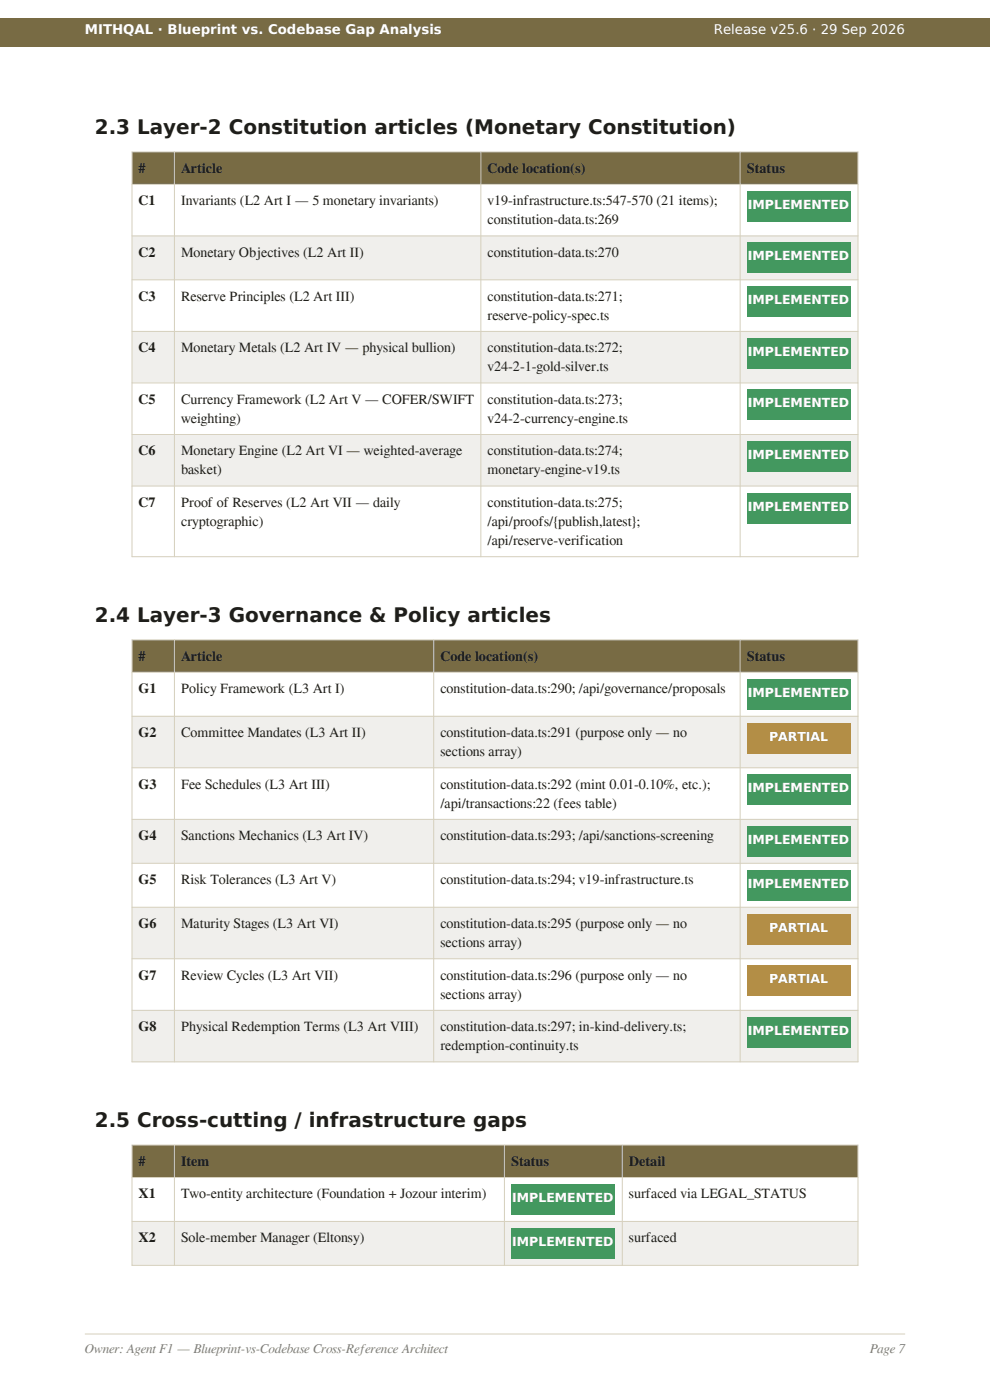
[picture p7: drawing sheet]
<svg xmlns="http://www.w3.org/2000/svg" width="210mm" height="297mm" viewBox="0 0 210 297" stroke-linecap="round" stroke-linejoin="round" font-family="sans-serif">
<defs><g id="words">
<g font-size="4.2" fill="#1e1e1b">
<text x="20.1" y="28.3">2.3 Layer-2 Constitution articles (Monetary Constitution)</text>
<text x="20.1" y="131.9">2.4 Layer-3 Governance &amp; Policy articles</text>
<text x="20.1" y="239">2.5 Cross-cutting / infrastructure gaps</text>
</g>
<g font-size="3" fill="#1e1e1b">
<text x="29.4" y="36.6">#</text>
<text x="38.4" y="36.6">Article</text>
<text x="103.4" y="36.6">Code location(s)</text>
<text x="158.4" y="36.6">Status</text>
<text x="29.4" y="43.5">C1</text>
<text x="38.4" y="43.5">Invariants (L2 Art I — 5 monetary invariants)</text>
<text x="103.4" y="43.5">v19-infrastructure.ts:547-570 (21 items);</text>
<text x="103.4" y="47.6">constitution-data.ts:269</text>
<text x="29.4" y="54.5">C2</text>
<text x="38.4" y="54.5">Monetary Objectives (L2 Art II)</text>
<text x="103.4" y="54.5">constitution-data.ts:270</text>
<text x="29.4" y="63.8">C3</text>
<text x="38.4" y="63.8">Reserve Principles (L2 Art III)</text>
<text x="103.4" y="63.8">constitution-data.ts:271;</text>
<text x="103.4" y="67.8">reserve-policy-spec.ts</text>
<text x="29.4" y="74.7">C4</text>
<text x="38.4" y="74.7">Monetary Metals (L2 Art IV — physical bullion)</text>
<text x="103.4" y="74.7">constitution-data.ts:272;</text>
<text x="103.4" y="78.8">v24-2-1-gold-silver.ts</text>
<text x="29.4" y="85.6">C5</text>
<text x="38.4" y="85.6">Currency Framework (L2 Art V — COFER/SWIFT</text>
<text x="38.4" y="89.7">weighting)</text>
<text x="103.4" y="85.6">constitution-data.ts:273;</text>
<text x="103.4" y="89.7">v24-2-currency-engine.ts</text>
<text x="29.4" y="96.6">C6</text>
<text x="38.4" y="96.6">Monetary Engine (L2 Art VI — weighted-average</text>
<text x="38.4" y="100.6">basket)</text>
<text x="103.4" y="96.6">constitution-data.ts:274;</text>
<text x="103.4" y="100.6">monetary-engine-v19.ts</text>
<text x="29.4" y="107.5">C7</text>
<text x="38.4" y="107.5">Proof of Reserves (L2 Art VII — daily</text>
<text x="103.4" y="107.5">constitution-data.ts:275;</text>
<text x="38.4" y="111.6">cryptographic)</text>
<text x="103.4" y="111.6">/api/proofs/{publish,latest};</text>
<text x="103.4" y="115.6">/api/reserve-verification</text>
<text x="29.4" y="140.2">#</text>
<text x="38.4" y="140.2">Article</text>
<text x="93.4" y="140.2">Code location(s)</text>
<text x="158.4" y="140.2">Status</text>
<text x="29.4" y="147">G1</text>
<text x="38.4" y="147">Policy Framework (L3 Art I)</text>
<text x="93.4" y="147">constitution-data.ts:290; /api/governance/proposals</text>
<text x="29.4" y="156.4">G2</text>
<text x="38.4" y="156.4">Committee Mandates (L3 Art II)</text>
<text x="93.4" y="156.4">constitution-data.ts:291 (purpose only — no</text>
<text x="93.4" y="160.4">sections array)</text>
<text x="29.4" y="167.3">G3</text>
<text x="38.4" y="167.3">Fee Schedules (L3 Art III)</text>
<text x="93.4" y="167.3">constitution-data.ts:292 (mint 0.01-0.10%, etc.);</text>
<text x="93.4" y="171.4">/api/transactions:22 (fees table)</text>
<text x="29.4" y="178.2">G4</text>
<text x="38.4" y="178.2">Sanctions Mechanics (L3 Art IV)</text>
<text x="93.4" y="178.2">constitution-data.ts:293; /api/sanctions-screening</text>
<text x="29.4" y="187.6">G5</text>
<text x="38.4" y="187.6">Risk Tolerances (L3 Art V)</text>
<text x="93.4" y="187.6">constitution-data.ts:294; v19-infrastructure.ts</text>
<text x="29.4" y="196.9">G6</text>
<text x="38.4" y="196.9">Maturity Stages (L3 Art VI)</text>
<text x="93.4" y="196.9">constitution-data.ts:295 (purpose only — no</text>
<text x="93.4" y="200.9">sections array)</text>
<text x="29.4" y="207.8">G7</text>
<text x="38.4" y="207.8">Review Cycles (L3 Art VII)</text>
<text x="93.4" y="207.8">constitution-data.ts:296 (purpose only — no</text>
<text x="93.4" y="211.9">sections array)</text>
<text x="29.4" y="218.7">G8</text>
<text x="38.4" y="218.7">Physical Redemption Terms (L3 Art VIII)</text>
<text x="93.4" y="218.7">constitution-data.ts:297; in-kind-delivery.ts;</text>
<text x="93.4" y="222.8">redemption-continuity.ts</text>
<text x="29.4" y="247.3">#</text>
<text x="38.4" y="247.3">Item</text>
<text x="108.4" y="247.3">Status</text>
<text x="133.4" y="247.3">Detail</text>
<text x="29.4" y="254.2">X1</text>
<text x="38.4" y="254.2">Two-entity architecture (Foundation + Jozour interim)</text>
<text x="133.4" y="254.2">surfaced via LEGAL_STATUS</text>
<text x="29.4" y="263.5">X2</text>
<text x="38.4" y="263.5">Sole-member Manager (Eltonsy)</text>
<text x="133.4" y="263.5">surfaced</text>
</g>
<g font-size="2.8" fill="#fff">
<text x="18" y="7.2">MITHQAL · Blueprint vs. Codebase Gap Analysis</text>
<text x="151.4" y="7.2">Release v25.6 · 29 Sep 2026</text>
</g>
<g font-size="2.8" fill="#7f7d76">
<text x="18" y="287">Owner: Agent F1 — Blueprint-vs-Codebase Cross-Reference Architect</text>
<text x="184.5" y="287">Page 7</text>
</g>
<g font-size="2.6" fill="#fff">
<text x="158.7" y="44.3">IMPLEMENTED</text>
<text x="158.7" y="55.2">IMPLEMENTED</text>
<text x="158.7" y="64.6">IMPLEMENTED</text>
<text x="158.7" y="75.5">IMPLEMENTED</text>
<text x="158.7" y="86.4">IMPLEMENTED</text>
<text x="158.7" y="97.4">IMPLEMENTED</text>
<text x="158.7" y="108.3">IMPLEMENTED</text>
<text x="158.7" y="147.8">IMPLEMENTED</text>
<text x="163.1" y="157.1">PARTIAL</text>
<text x="158.7" y="168.1">IMPLEMENTED</text>
<text x="158.7" y="179">IMPLEMENTED</text>
<text x="158.7" y="188.3">IMPLEMENTED</text>
<text x="163.1" y="197.7">PARTIAL</text>
<text x="163.1" y="208.6">PARTIAL</text>
<text x="158.7" y="219.5">IMPLEMENTED</text>
<text x="108.7" y="255">IMPLEMENTED</text>
<text x="108.7" y="264.3">IMPLEMENTED</text>
</g>
</g></defs>
<path d="M0 4h210v6h-210z" fill-rule="evenodd" fill="#786b44"/>
<path d="M18 283h174" fill="none" stroke="#d5cfbc" stroke-width=".21"/>
<path d="M28 32.2h154v6.9h-154z" fill-rule="evenodd" fill="#786b44"/>
<path d="M28 39.1h154v10.9h-154z" fill-rule="evenodd" fill="#fff"/>
<path d="M28 50h154v9.4h-154z" fill-rule="evenodd" fill="#f0efec"/>
<path d="M28 59.4h154v10.9h-154z" fill-rule="evenodd" fill="#fff"/>
<path d="M28 70.3h154v10.9h-154z" fill-rule="evenodd" fill="#f0efec"/>
<path d="M28 81.2h154v11h-154z" fill-rule="evenodd" fill="#fff"/>
<path d="M28 92.2h154v10.9h-154z" fill-rule="evenodd" fill="#f0efec"/>
<path d="M28 103.1h154v15h-154z" fill-rule="evenodd" fill="#fff"/>
<g fill="#43985f">
<path d="M158.4 40.5h22v6.5h-22z" fill-rule="evenodd"/>
<path d="M158.4 51.5h22v6.5h-22z" fill-rule="evenodd"/>
<path d="M158.4 60.8h22v6.5h-22z" fill-rule="evenodd"/>
<path d="M158.4 71.7h22v6.5h-22z" fill-rule="evenodd"/>
<path d="M158.4 82.7h22v6.5h-22z" fill-rule="evenodd"/>
<path d="M158.4 93.6h22v6.5h-22z" fill-rule="evenodd"/>
<path d="M158.4 104.5h22v6.5h-22z" fill-rule="evenodd"/>
</g>
<path d="M28 32.2h154v85.9h-154zM28 39.1h154M37 32.2v85.9M102 32.2v85.9M157 32.2v85.9M28 50h154M28 59.4h154M28 70.3h154M28 81.2h154M28 92.2h154M28 103.1h154" fill="none" stroke="#d5cfbc" stroke-width=".21"/>
<path d="M28 135.7h154v6.9h-154z" fill-rule="evenodd" fill="#786b44"/>
<path d="M28 142.6h154v9.3h-154z" fill-rule="evenodd" fill="#fff"/>
<path d="M28 151.9h154v11h-154z" fill-rule="evenodd" fill="#f0efec"/>
<path d="M28 162.9h154v10.9h-154z" fill-rule="evenodd" fill="#fff"/>
<path d="M28 173.8h154v9.3h-154z" fill-rule="evenodd" fill="#f0efec"/>
<path d="M28 183.1h154v9.4h-154z" fill-rule="evenodd" fill="#fff"/>
<path d="M28 192.5h154v10.9h-154z" fill-rule="evenodd" fill="#f0efec"/>
<path d="M28 203.4h154v10.9h-154z" fill-rule="evenodd" fill="#fff"/>
<path d="M28 214.3h154v11h-154z" fill-rule="evenodd" fill="#f0efec"/>
<path d="M158.4 144h22v6.5h-22z" fill-rule="evenodd" fill="#43985f"/>
<path d="M158.4 153.4h22v6.5h-22z" fill-rule="evenodd" fill="#b38e46"/>
<g fill="#43985f">
<path d="M158.4 164.3h22v6.5h-22z" fill-rule="evenodd"/>
<path d="M158.4 175.2h22v6.5h-22z" fill-rule="evenodd"/>
<path d="M158.4 184.6h22v6.5h-22z" fill-rule="evenodd"/>
</g>
<g fill="#b38e46">
<path d="M158.4 193.9h22v6.5h-22z" fill-rule="evenodd"/>
<path d="M158.4 204.8h22v6.5h-22z" fill-rule="evenodd"/>
</g>
<path d="M158.4 215.7h22v6.5h-22z" fill-rule="evenodd" fill="#43985f"/>
<path d="M28 135.7h154v89.6h-154zM37 135.7v89.6M92 135.7v89.6M157 135.7v89.6M28 142.6h154M28 151.9h154M28 162.9h154M28 173.8h154M28 183.1h154M28 192.5h154M28 203.4h154M28 214.3h154" fill="none" stroke="#d5cfbc" stroke-width=".21"/>
<path d="M28 242.9h154v6.9h-154z" fill-rule="evenodd" fill="#786b44"/>
<path d="M28 249.8h154v9.3h-154z" fill-rule="evenodd" fill="#fff"/>
<path d="M28 259.1h154v9.3h-154z" fill-rule="evenodd" fill="#f0efec"/>
<g fill="#43985f">
<path d="M108.4 251.2h22v6.5h-22z" fill-rule="evenodd"/>
<path d="M108.4 260.5h22v6.5h-22z" fill-rule="evenodd"/>
</g>
<path d="M28 242.9h154v25.5h-154zM28 249.8h154M28 259.1h154M37 242.9v25.5M107 242.9v25.5M132 242.9v25.5" fill="none" stroke="#d5cfbc" stroke-width=".21"/>
<use href="#words"/>
</svg>
